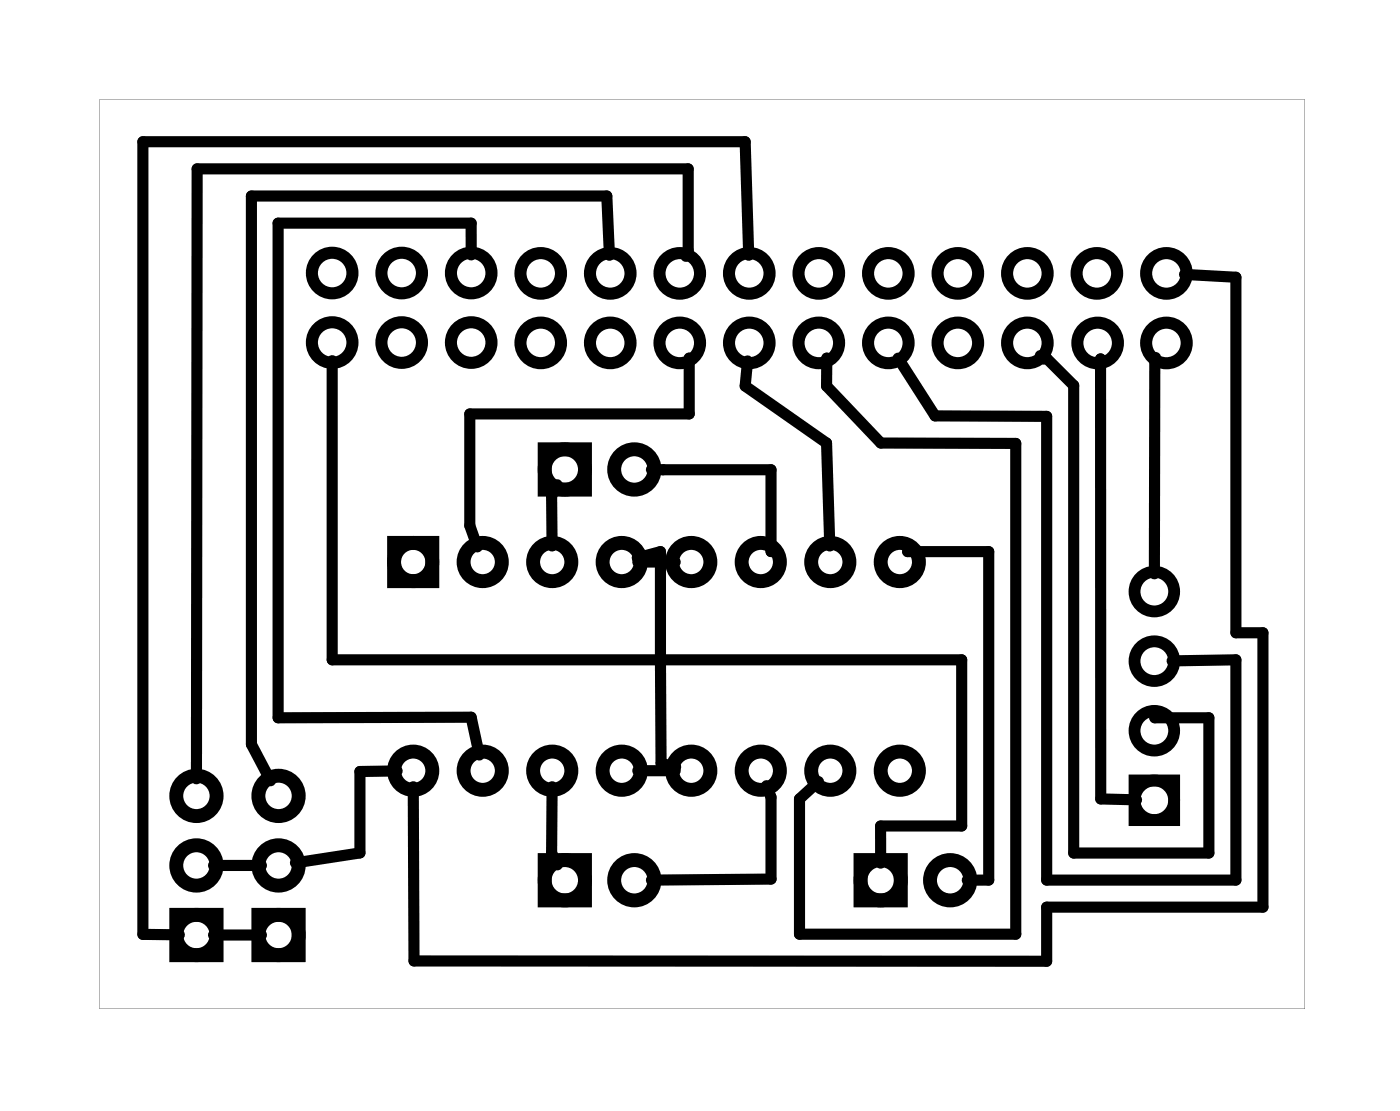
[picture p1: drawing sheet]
<svg xmlns="http://www.w3.org/2000/svg" width="51mm" height="41mm" viewBox="0 0 51 41" stroke-linecap="round" stroke-linejoin="round" font-family="sans-serif">
<path d="M3.6 3.6v33.2h44.1v-33.2zM3.6 3.6h44.1v33.2h-44.1z" fill="#000"/>
<g fill="none" stroke="#000" stroke-width=".43">
<path d="M41.5 28.5h1.4v1.4h-1.4z"/>
<circle cx="42.2" cy="21.6" r=".72"/>
<circle cx="42.2" cy="24.1" r=".72"/>
<circle cx="42.2" cy="29.2" r=".72"/>
<circle cx="42.2" cy="26.7" r=".72"/>
</g>
<g fill="none" stroke="#000" stroke-width=".44">
<circle cx="12.1" cy="12.5" r=".74"/>
<circle cx="12.1" cy="10" r=".74"/>
<circle cx="14.7" cy="10" r=".74"/>
<circle cx="14.7" cy="12.5" r=".74"/>
<circle cx="17.2" cy="12.5" r=".74"/>
<circle cx="17.2" cy="10" r=".74"/>
<circle cx="19.8" cy="12.5" r=".74"/>
<circle cx="19.8" cy="10" r=".74"/>
<circle cx="22.3" cy="12.5" r=".74"/>
<circle cx="22.3" cy="10" r=".74"/>
<circle cx="24.8" cy="12.5" r=".74"/>
<circle cx="24.8" cy="10" r=".74"/>
<circle cx="27.4" cy="10" r=".74"/>
<circle cx="27.4" cy="12.5" r=".74"/>
<circle cx="29.9" cy="10" r=".74"/>
<circle cx="29.9" cy="12.5" r=".74"/>
<circle cx="32.5" cy="12.5" r=".74"/>
<circle cx="32.5" cy="10" r=".74"/>
<circle cx="35" cy="12.5" r=".74"/>
<circle cx="35" cy="10" r=".74"/>
<circle cx="37.5" cy="12.5" r=".74"/>
<circle cx="37.5" cy="10" r=".74"/>
<circle cx="40.1" cy="10" r=".74"/>
<circle cx="40.1" cy="12.5" r=".74"/>
<circle cx="42.6" cy="10" r=".74"/>
<circle cx="42.6" cy="12.5" r=".74"/>
</g>
<g fill="none" stroke="#000" stroke-width=".51">
<path d="M14.4 19.8h1.4v1.4h-1.4zM19.9 16.4h1.5v1.5h-1.5zM6.4 33.4h1.5v1.5h-1.5zM9.4 33.4h1.5v1.5h-1.5zM19.9 31.4h1.5v1.5h-1.5zM31.4 31.4h1.5v1.5h-1.5z"/>
<circle cx="20.6" cy="17.1" r=".74"/>
<circle cx="23.2" cy="17.1" r=".74"/>
<circle cx="7.2" cy="31.6" r=".74"/>
<circle cx="7.2" cy="34.1" r=".74"/>
<circle cx="7.2" cy="29.1" r=".74"/>
<circle cx="10.2" cy="31.6" r=".74"/>
<circle cx="10.2" cy="34.1" r=".74"/>
<circle cx="10.2" cy="29.1" r=".74"/>
<circle cx="15.1" cy="28.1" r=".7"/>
<circle cx="15.1" cy="20.5" r=".7"/>
<circle cx="17.6" cy="28.1" r=".7"/>
<circle cx="17.6" cy="20.5" r=".7"/>
<circle cx="20.2" cy="28.1" r=".7"/>
<circle cx="20.2" cy="20.5" r=".7"/>
<circle cx="20.6" cy="32.1" r=".74"/>
<circle cx="22.7" cy="28.1" r=".7"/>
<circle cx="22.7" cy="20.5" r=".7"/>
<circle cx="23.2" cy="32.1" r=".74"/>
<circle cx="25.3" cy="28.1" r=".7"/>
<circle cx="25.3" cy="20.5" r=".7"/>
<circle cx="27.8" cy="28.1" r=".7"/>
<circle cx="27.8" cy="20.5" r=".7"/>
<circle cx="30.3" cy="28.1" r=".7"/>
<circle cx="30.3" cy="20.5" r=".7"/>
<circle cx="32.2" cy="32.1" r=".74"/>
<circle cx="32.9" cy="28.1" r=".7"/>
<circle cx="32.9" cy="20.5" r=".7"/>
<circle cx="34.7" cy="32.1" r=".74"/>
</g>
<g fill="none" stroke="#000" stroke-width=".41">
<path d="M12.1 13.2v10.9h23v6.1h-2.9v1.3M17.2 9.3v-1.2h-7v18.1h7l.3 1.4M20.4 17.7l-.2 .4v1.8M22.3 9.3l-.1-2.1h-13v20l.7 1.3M23.8 17.1l4.4 .1v2.9M25.1 9.4v-.3v-2.9h-17.9v22.2M25.2 13.1v2h-8v4.1l.2 .8M27.3 13.2l-.1 .9 3 2.1 .1 3.7M27.4 9.3l-.2-4.1h-22v28.9h1.4M30.2 13.1v1l2 2.1h4.9v17.9h-7.9v-4.9l.7-.7M32.8 13.1l1.4 2.1h4v16.9h7v-8h-2.4M38 13l.1 .1h.1l1 1v17.1h5v-5h-2v-.2"/>
<path d="M40.2 13.2v-.1v16.1h1.3M42.2 13.1v7.9M43.3 10l1.9 .1v13h.9v10h-7.9v2h-23.1v-6.4M7.8 34.1h1.8M7.8 31.6h1.8M14.5 28.2h-1.3v2.9l-2.4 .4M20.2 28.7v2.5l.2 .4M23.3 20.4l.8-.3 .1 7.8 .5 .1M23.3 28.1h1.4M23.3 20.5h1.4M28 28.7l.2 .4v3h-4.4M33.2 20.1h2.9v12h-.8"/>
</g>
</svg>
